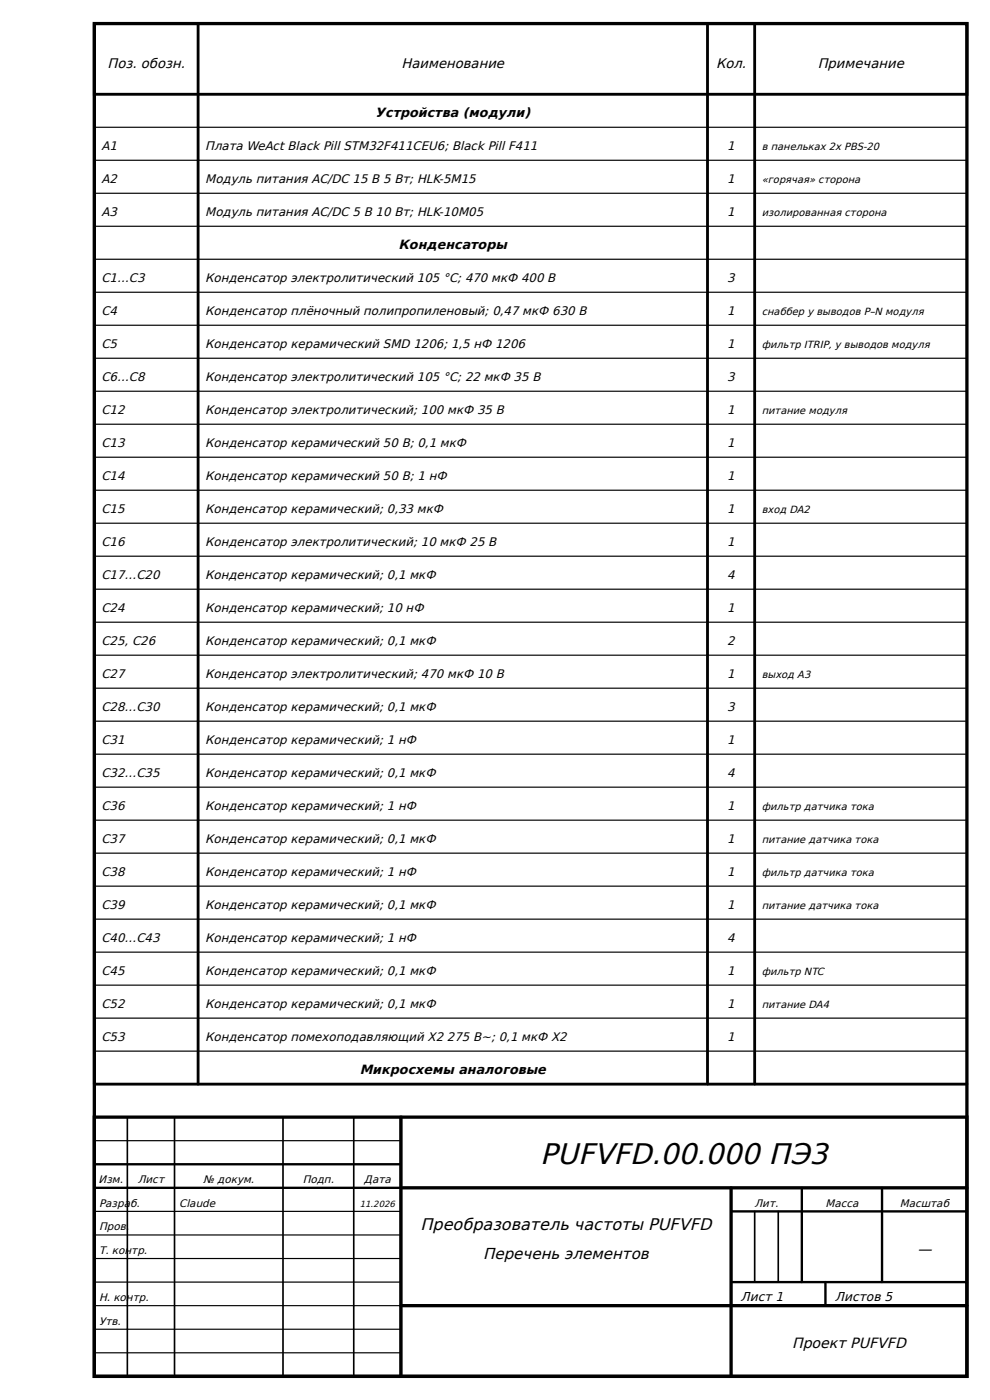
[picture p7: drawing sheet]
<svg xmlns="http://www.w3.org/2000/svg" width="210mm" height="297mm" viewBox="0 0 210 297" stroke-linecap="round" stroke-linejoin="round" font-family="sans-serif">
<defs><g id="words">
<text font-size="6.2" x="114.5" y="247">PUFVFD.00.000 ПЭ3</text>
<text font-size="3.5" x="89.2" y="261">Преобразователь частоты PUFVFD</text>
<text font-size="3.3" x="102.4" y="267">Перечень элементов</text>
<g font-size="3.1">
<text x="194.5" y="266">—</text>
<text x="167.9" y="286">Проект PUFVFD</text>
</g>
<g font-size="2.9">
<text x="22.8" y="14.5">Поз. обозн.</text>
<text x="85.1" y="14.5">Наименование</text>
<text x="151.8" y="14.5">Кол.</text>
<text x="173.4" y="14.5">Примечание</text>
</g>
<g font-size="2.8">
<text x="79.6" y="24.9">Устройства (модули)</text>
<text x="84.5" y="52.9">Конденсаторы</text>
<text x="76.3" y="227.9">Микросхемы аналоговые</text>
</g>
<g font-size="2.7">
<text x="157" y="276">Лист 1</text>
<text x="177" y="276">Листов 5</text>
</g>
<g font-size="2.6">
<text x="21.5" y="31.9">A1</text>
<text x="43.5" y="31.9">Плата WeAct Black Pill STM32F411CEU6; Black Pill F411</text>
<text x="154.2" y="31.9">1</text>
<text x="21.5" y="38.9">A2</text>
<text x="43.5" y="38.9">Модуль питания AC/DC 15 В 5 Вт; HLK-5M15</text>
<text x="154.2" y="38.9">1</text>
<text x="21.5" y="45.9">A3</text>
<text x="43.5" y="45.9">Модуль питания AC/DC 5 В 10 Вт; HLK-10M05</text>
<text x="154.2" y="45.9">1</text>
<text x="21.5" y="59.9">C1…C3</text>
<text x="43.5" y="59.9">Конденсатор электролитический 105 °C; 470 мкФ 400 В</text>
<text x="154.2" y="59.9">3</text>
<text x="21.5" y="66.9">C4</text>
<text x="43.5" y="66.9">Конденсатор плёночный полипропиленовый; 0,47 мкФ 630 В</text>
<text x="154.2" y="66.9">1</text>
<text x="21.5" y="73.9">C5</text>
<text x="43.5" y="73.9">Конденсатор керамический SMD 1206; 1,5 нФ 1206</text>
<text x="154.2" y="73.9">1</text>
<text x="21.5" y="80.9">C6…C8</text>
<text x="43.5" y="80.9">Конденсатор электролитический 105 °C; 22 мкФ 35 В</text>
<text x="154.2" y="80.9">3</text>
<text x="21.5" y="87.9">C12</text>
<text x="43.5" y="87.9">Конденсатор электролитический; 100 мкФ 35 В</text>
<text x="154.2" y="87.9">1</text>
<text x="21.5" y="94.9">C13</text>
<text x="43.5" y="94.9">Конденсатор керамический 50 В; 0,1 мкФ</text>
<text x="154.2" y="94.9">1</text>
<text x="21.5" y="101.9">C14</text>
<text x="43.5" y="101.9">Конденсатор керамический 50 В; 1 нФ</text>
<text x="154.2" y="101.9">1</text>
<text x="21.5" y="108.9">C15</text>
<text x="43.5" y="108.9">Конденсатор керамический; 0,33 мкФ</text>
<text x="154.2" y="108.9">1</text>
<text x="21.5" y="115.9">C16</text>
<text x="43.5" y="115.9">Конденсатор электролитический; 10 мкФ 25 В</text>
<text x="154.2" y="115.9">1</text>
<text x="21.5" y="122.9">C17…C20</text>
<text x="43.5" y="122.9">Конденсатор керамический; 0,1 мкФ</text>
<text x="154.2" y="122.9">4</text>
<text x="21.5" y="129.9">C24</text>
<text x="43.5" y="129.9">Конденсатор керамический; 10 нФ</text>
<text x="154.2" y="129.9">1</text>
<text x="21.5" y="136.9">C25, C26</text>
<text x="43.5" y="136.9">Конденсатор керамический; 0,1 мкФ</text>
<text x="154.2" y="136.9">2</text>
<text x="21.5" y="143.9">C27</text>
<text x="43.5" y="143.9">Конденсатор электролитический; 470 мкФ 10 В</text>
<text x="154.2" y="143.9">1</text>
<text x="21.5" y="150.9">C28…C30</text>
<text x="43.5" y="150.9">Конденсатор керамический; 0,1 мкФ</text>
<text x="154.2" y="150.9">3</text>
<text x="21.5" y="157.9">C31</text>
<text x="43.5" y="157.9">Конденсатор керамический; 1 нФ</text>
<text x="154.2" y="157.9">1</text>
<text x="21.5" y="164.9">C32…C35</text>
<text x="43.5" y="164.9">Конденсатор керамический; 0,1 мкФ</text>
<text x="154.2" y="164.9">4</text>
<text x="21.5" y="171.9">C36</text>
<text x="43.5" y="171.9">Конденсатор керамический; 1 нФ</text>
<text x="154.2" y="171.9">1</text>
<text x="21.5" y="178.9">C37</text>
<text x="43.5" y="178.9">Конденсатор керамический; 0,1 мкФ</text>
<text x="154.2" y="178.9">1</text>
<text x="21.5" y="185.9">C38</text>
<text x="43.5" y="185.9">Конденсатор керамический; 1 нФ</text>
<text x="154.2" y="185.9">1</text>
<text x="21.5" y="192.9">C39</text>
<text x="43.5" y="192.9">Конденсатор керамический; 0,1 мкФ</text>
<text x="154.2" y="192.9">1</text>
<text x="21.5" y="199.9">C40…C43</text>
<text x="43.5" y="199.9">Конденсатор керамический; 1 нФ</text>
<text x="154.2" y="199.9">4</text>
<text x="21.5" y="206.9">C45</text>
<text x="43.5" y="206.9">Конденсатор керамический; 0,1 мкФ</text>
<text x="154.2" y="206.9">1</text>
<text x="21.5" y="213.9">C52</text>
<text x="43.5" y="213.9">Конденсатор керамический; 0,1 мкФ</text>
<text x="154.2" y="213.9">1</text>
<text x="21.5" y="220.9">C53</text>
<text x="43.5" y="220.9">Конденсатор помехоподавляющий X2</text>
<text x="94.7" y="220.9">275 В~; 0,1 мкФ X2</text>
<text x="154.2" y="220.9">1</text>
</g>
<g font-size="2.3">
<text x="20.9" y="251">Изм.</text>
<text x="29.2" y="251">Лист</text>
<text x="43.1" y="251">№ докум.</text>
<text x="64.2" y="251">Подп.</text>
<text x="77.2" y="251">Дата</text>
<text x="21" y="256">Разра</text>
<text x="27.6" y="256">б.</text>
<text x="38" y="256">Claude</text>
<text x="160" y="256">Лит.</text>
<text x="175" y="256">Масса</text>
<text x="190.8" y="256">Масштаб</text>
<text x="21" y="261">Пров.</text>
<text x="21" y="266">Т. контр.</text>
<text x="21" y="276">Н. контр.</text>
<text x="21" y="281">Утв.</text>
</g>
<g font-size="2.2">
<text x="161.5" y="31.9">в панельках 2x PBS-20</text>
<text x="161.5" y="38.9">«горячая» сторона</text>
<text x="161.5" y="45.9">изолированная сторона</text>
<text x="161.5" y="66.9">снаббер у выводов P–N модуля</text>
<text x="161.5" y="73.9">фильтр ITRIP, у выводов модуля</text>
<text x="161.5" y="87.9">питание модуля</text>
<text x="161.5" y="108.9">вход DA2</text>
<text x="161.5" y="143.9">выход A3</text>
<text x="161.5" y="171.9">фильтр датчика тока</text>
<text x="161.5" y="178.9">питание датчика тока</text>
<text x="161.5" y="185.9">фильтр датчика тока</text>
<text x="161.5" y="192.9">питание датчика тока</text>
<text x="161.5" y="206.9">фильтр NTC</text>
<text x="161.5" y="213.9">питание DA4</text>
</g>
<text font-size="1.9" x="76.3" y="256">11.2026</text>
</g></defs>
<path d="M20 5h185v287h-185zM20 237h185v55h-185z" fill="none" stroke="#000" stroke-width=".7" stroke-linecap="butt"/>
<path d="M27 237v55M37 237v55M60 237v55M75 237v55M160 257v15M165 257v15" fill="none" stroke="#000" stroke-width=".35"/>
<path d="M85 237v55M20 247h65M20 252h65M155 257h50M170 252v20M187 252v20M155 272h50M175 272v5" fill="none" stroke="#000" stroke-width=".5"/>
<path d="M85 237v55M85 252h120M155 252v40M85 277h120" fill="none" stroke="#000" stroke-width=".7"/>
<g fill="none" stroke="#000" stroke-width=".25">
<path d="M20 27h185M20 34h185M20 41h185M20 48h185M20 55h185M20 62h185M20 69h185M20 76h185M20 83h185M20 90h185M20 97h185M20 104h185"/>
<path d="M20 111h185M20 118h185M20 125h185M20 132h185M20 139h185M20 146h185M20 153h185M20 160h185M20 167h185M20 174h185M20 181h185M20 188h185"/>
<path d="M20 195h185M20 202h185M20 209h185M20 216h185M20 223h185M20 230h185M20 242h65M20 257h65M20 262h65M20 267h65M20 272h65M20 277h65"/>
<path d="M20 282h65M20 287h65"/>
</g>
<path d="M20 5h185v15h-185zM20 5v225h185M42 5v225M150 5v225M160 5v225" fill="none" stroke="#000" stroke-width=".6"/>
<use href="#words"/>
</svg>
